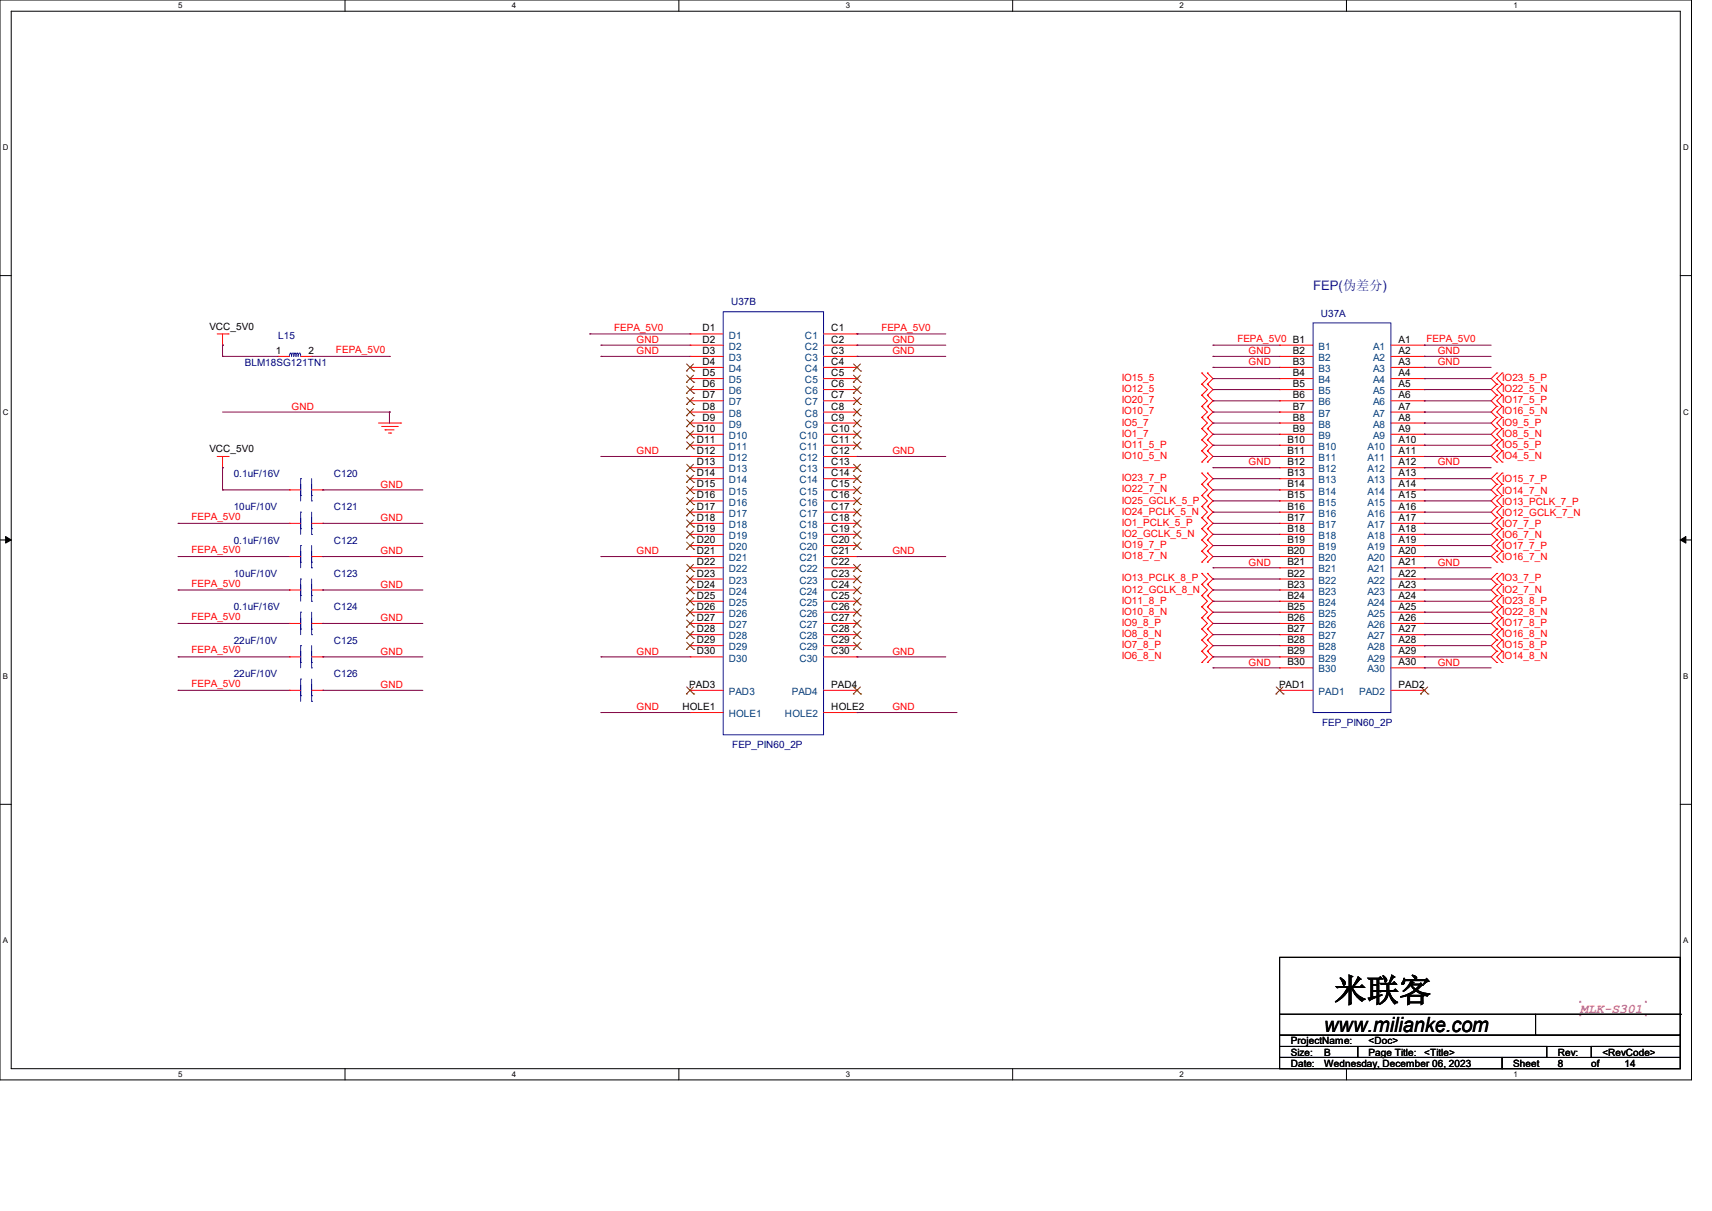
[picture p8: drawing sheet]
<svg xmlns="http://www.w3.org/2000/svg" width="297mm" height="210mm" viewBox="0 0 297 210" stroke-linecap="round" stroke-linejoin="round" font-family="sans-serif">
<defs><g id="words">
<text font-size="5.6" x="231.5" y="173.7">米联客</text>
<text font-size="3.6" x="229.7" y="178.9">www.milianke.com</text>
<text font-size="2.3" fill="#00f" x="227.8" y="50.3">FEP(伪差分)</text>
<text font-size="2.3" fill="#f0f" x="274.2" y="175.6">MLK-S301</text>
<g font-size="1.7" fill="#000080">
<text x="126.8" y="53">U37B</text>
<text x="48.3" y="58.8">L15</text>
<text x="229.1" y="54.9">U37A</text>
<text x="42.5" y="63.4">BLM18SG121TN1</text>
<text x="40.6" y="82.7">0.1uF/16V</text>
<text x="57.9" y="82.7">C120</text>
<text x="40.6" y="88.5">10uF/10V</text>
<text x="57.9" y="88.5">C121</text>
<text x="40.6" y="94.3">0.1uF/16V</text>
<text x="57.9" y="94.3">C122</text>
<text x="40.6" y="100.1">10uF/10V</text>
<text x="57.9" y="100.1">C123</text>
<text x="40.6" y="105.9">0.1uF/16V</text>
<text x="57.9" y="105.9">C124</text>
<text x="40.6" y="111.7">22uF/10V</text>
<text x="57.9" y="111.7">C125</text>
<text x="40.6" y="117.4">22uF/10V</text>
<text x="57.9" y="117.4">C126</text>
<text x="229.4" y="125.9">FEP_PIN60_2P</text>
<text x="127" y="129.8">FEP_PIN60_2P</text>
</g>
<g font-size="1.7">
<text x="36.3" y="57.2">VCC_5V0</text>
<text x="121.9" y="57.5">D1</text>
<text x="121.9" y="59.4">D2</text>
<text x="144.2" y="57.5">C1</text>
<text x="144.2" y="59.4">C2</text>
<text x="242.6" y="59.4">A1</text>
<text x="47.9" y="61.4">1</text>
<text x="53.5" y="61.4">2</text>
<text x="121.9" y="61.4">D3</text>
<text x="121.9" y="63.3">D4</text>
<text x="121.9" y="65.2">D5</text>
<text x="144.2" y="61.4">C3</text>
<text x="144.2" y="63.3">C4</text>
<text x="144.2" y="65.2">C5</text>
<text x="224.3" y="61.4">B2</text>
<text x="224.3" y="63.3">B3</text>
<text x="224.3" y="65.2">B4</text>
<text x="242.6" y="61.4">A2</text>
<text x="242.6" y="63.3">A3</text>
<text x="242.6" y="65.2">A4</text>
<text x="121.9" y="67.1">D6</text>
<text x="121.9" y="69.1">D7</text>
<text x="121.9" y="71">D8</text>
<text x="144.2" y="67.1">C6</text>
<text x="144.2" y="69.1">C7</text>
<text x="144.2" y="71">C8</text>
<text x="224.3" y="67.1">B5</text>
<text x="224.3" y="69.1">B6</text>
<text x="224.3" y="71">B7</text>
<text x="242.6" y="67.1">A5</text>
<text x="242.6" y="69.1">A6</text>
<text x="242.6" y="71">A7</text>
<text x="120.9" y="74.9">D10</text>
<text x="120.9" y="76.8">D11</text>
<text x="121.9" y="72.9">D9</text>
<text x="144.2" y="72.9">C9</text>
<text x="144.2" y="74.9">C10</text>
<text x="144.2" y="76.8">C11</text>
<text x="223.3" y="76.8">B10</text>
<text x="224.3" y="72.9">B8</text>
<text x="224.3" y="74.9">B9</text>
<text x="242.6" y="72.9">A8</text>
<text x="242.6" y="74.9">A9</text>
<text x="242.6" y="76.8">A10</text>
<text x="36.3" y="78.4">VCC_5V0</text>
<text x="120.9" y="78.7">D12</text>
<text x="120.9" y="80.7">D13</text>
<text x="120.9" y="82.6">D14</text>
<text x="144.2" y="78.7">C12</text>
<text x="144.2" y="80.7">C13</text>
<text x="144.2" y="82.6">C14</text>
<text x="223.3" y="78.7">B11</text>
<text x="223.3" y="80.7">B12</text>
<text x="223.3" y="82.6">B13</text>
<text x="242.6" y="78.7">A11</text>
<text x="242.6" y="80.7">A12</text>
<text x="242.6" y="82.6">A13</text>
<text x="120.9" y="84.5">D15</text>
<text x="120.9" y="86.4">D16</text>
<text x="120.9" y="88.4">D17</text>
<text x="144.2" y="84.5">C15</text>
<text x="144.2" y="86.4">C16</text>
<text x="144.2" y="88.4">C17</text>
<text x="223.3" y="84.5">B14</text>
<text x="223.3" y="86.4">B15</text>
<text x="223.3" y="88.4">B16</text>
<text x="242.6" y="84.5">A14</text>
<text x="242.6" y="86.4">A15</text>
<text x="242.6" y="88.4">A16</text>
<text x="120.9" y="90.3">D18</text>
<text x="120.9" y="92.2">D19</text>
<text x="120.9" y="94.2">D20</text>
<text x="144.2" y="90.3">C18</text>
<text x="144.2" y="92.2">C19</text>
<text x="144.2" y="94.2">C20</text>
<text x="223.3" y="90.3">B17</text>
<text x="223.3" y="92.2">B18</text>
<text x="223.3" y="94.2">B19</text>
<text x="242.6" y="90.3">A17</text>
<text x="242.6" y="92.2">A18</text>
<text x="242.6" y="94.2">A19</text>
<text x="120.9" y="96.1">D21</text>
<text x="120.9" y="98">D22</text>
<text x="120.9" y="100">D23</text>
<text x="120.9" y="101.9">D24</text>
<text x="144.2" y="96.1">C21</text>
<text x="144.2" y="98">C22</text>
<text x="144.2" y="100">C23</text>
<text x="144.2" y="101.9">C24</text>
<text x="223.3" y="96.1">B20</text>
<text x="223.3" y="98">B21</text>
<text x="223.3" y="100">B22</text>
<text x="223.3" y="101.9">B23</text>
<text x="242.6" y="96.1">A20</text>
<text x="242.6" y="98">A21</text>
<text x="242.6" y="100">A22</text>
<text x="242.6" y="101.9">A23</text>
<text x="120.9" y="103.8">D25</text>
<text x="120.9" y="105.7">D26</text>
<text x="120.9" y="107.7">D27</text>
<text x="144.2" y="103.8">C25</text>
<text x="144.2" y="105.7">C26</text>
<text x="144.2" y="107.7">C27</text>
<text x="223.3" y="103.8">B24</text>
<text x="223.3" y="105.7">B25</text>
<text x="223.3" y="107.7">B26</text>
<text x="242.6" y="103.8">A24</text>
<text x="242.6" y="105.7">A25</text>
<text x="242.6" y="107.7">A26</text>
<text x="120.9" y="109.6">D28</text>
<text x="120.9" y="111.5">D29</text>
<text x="120.9" y="113.5">D30</text>
<text x="144.2" y="109.6">C28</text>
<text x="144.2" y="111.5">C29</text>
<text x="144.2" y="113.5">C30</text>
<text x="223.3" y="109.6">B27</text>
<text x="223.3" y="111.5">B28</text>
<text x="223.3" y="113.5">B29</text>
<text x="242.6" y="109.6">A27</text>
<text x="242.6" y="111.5">A28</text>
<text x="242.6" y="113.5">A29</text>
<text x="119.6" y="119.3">PAD3</text>
<text x="144.2" y="119.3">PAD4</text>
<text x="221.9" y="119.3">PAD1</text>
<text x="223.3" y="115.4">B30</text>
<text x="242.6" y="115.4">A30</text>
<text x="242.6" y="119.3">PAD2</text>
<text x="118.4" y="123.1">HOLE1</text>
<text x="144.2" y="123.1">HOLE2</text>
<text x="223.9" y="185">Date:</text>
<text x="223.9" y="181.1">ProjectName:</text>
<text x="223.9" y="183.1">Size:</text>
<text x="229.7" y="183.1">B</text>
<text x="229.7" y="185">Wednesday, December 06, 2023</text>
<text x="237.4" y="183.1">Page Title:</text>
<text x="237.4" y="181.1">&lt;Doc&gt;</text>
<text x="247.1" y="183.1">&lt;Title&gt;</text>
<text x="262.5" y="185">Sheet</text>
<text x="270.2" y="183.1">Rev:</text>
<text x="270.2" y="185">8</text>
<text x="276" y="185">of</text>
<text x="278" y="183.1">&lt;RevCode&gt;</text>
<text x="281.8" y="185">14</text>
</g>
<g font-size="1.7" fill="#f00">
<text x="106.5" y="57.3">FEPA_5V0</text>
<text x="110.4" y="59.5">GND</text>
<text x="152.9" y="57.3">FEPA_5V0</text>
<text x="154.8" y="59.5">GND</text>
<text x="214.7" y="59.3">FEPA_5V0 B1</text>
<text x="247.5" y="59.3">FEPA_5V0</text>
<text x="58.3" y="61.2">FEPA_5V0</text>
<text x="110.4" y="61.4">GND</text>
<text x="154.8" y="61.4">GND</text>
<text x="216.6" y="61.4">GND</text>
<text x="216.6" y="63.3">GND</text>
<text x="249.4" y="61.4">GND</text>
<text x="249.4" y="63.3">GND</text>
<text x="50.6" y="71.1">GND</text>
<text x="194.6" y="70">IO20_7</text>
<text x="194.6" y="71.9">IO10_7</text>
<text x="194.6" y="66.1">IO15_5</text>
<text x="194.6" y="68">IO12_5</text>
<text x="260.6" y="66.1">IO23_5_P</text>
<text x="260.6" y="68">IO22_5_N</text>
<text x="260.6" y="70">IO17_5_P</text>
<text x="260.6" y="71.9">IO16_5_N</text>
<text x="194.6" y="75.7">IO1_7</text>
<text x="194.6" y="73.8">IO5_7</text>
<text x="194.6" y="77.7">IO11_5_P</text>
<text x="260.6" y="73.8">IO9_5_P</text>
<text x="260.6" y="75.7">IO8_5_N</text>
<text x="260.6" y="77.7">IO5_5_P</text>
<text x="110.4" y="78.8">GND</text>
<text x="154.8" y="78.8">GND</text>
<text x="194.6" y="79.6">IO10_5_N</text>
<text x="194.6" y="83.5">IO23_7_P</text>
<text x="216.6" y="80.7">GND</text>
<text x="249.4" y="80.7">GND</text>
<text x="260.6" y="83.6">IO15_7_P</text>
<text x="260.6" y="79.6">IO4_5_N</text>
<text x="66" y="84.6">GND</text>
<text x="194.6" y="89.3">IO24_PCLK_5_N</text>
<text x="194.6" y="87.3">IO25_GCLK_5_P</text>
<text x="194.6" y="85.4">IO22_7_N</text>
<text x="260.6" y="89.4">IO12_GCLK_7_N</text>
<text x="260.6" y="87.5">IO13_PCLK_7_P</text>
<text x="260.6" y="85.6">IO14_7_N</text>
<text x="33.2" y="90.2">FEPA_5V0</text>
<text x="33.2" y="95.9">FEPA_5V0</text>
<text x="66" y="90.4">GND</text>
<text x="194.6" y="91.2">IO1_PCLK_5_P</text>
<text x="194.6" y="93.1">IO2_GCLK_5_N</text>
<text x="194.6" y="95">IO19_7_P</text>
<text x="260.6" y="93.3">IO6_7_N</text>
<text x="260.6" y="91.4">IO7_7_P</text>
<text x="260.6" y="95.2">IO17_7_P</text>
<text x="33.2" y="101.7">FEPA_5V0</text>
<text x="66" y="96.1">GND</text>
<text x="66" y="101.9">GND</text>
<text x="110.4" y="96.1">GND</text>
<text x="154.8" y="96.1">GND</text>
<text x="194.6" y="100.8">IO13_PCLK_8_P</text>
<text x="194.6" y="97">IO18_7_N</text>
<text x="216.6" y="98.1">GND</text>
<text x="249.4" y="98.1">GND</text>
<text x="260.6" y="100.8">IO3_7_P</text>
<text x="260.6" y="97.2">IO16_7_N</text>
<text x="33.2" y="107.5">FEPA_5V0</text>
<text x="66" y="107.7">GND</text>
<text x="194.6" y="106.6">IO10_8_N</text>
<text x="194.6" y="104.7">IO11_8_P</text>
<text x="194.6" y="102.8">IO12_GCLK_8_N</text>
<text x="260.6" y="106.6">IO22_8_N</text>
<text x="260.6" y="104.7">IO23_8_P</text>
<text x="260.6" y="102.8">IO2_7_N</text>
<text x="33.2" y="113.3">FEPA_5V0</text>
<text x="66" y="113.5">GND</text>
<text x="110.4" y="113.5">GND</text>
<text x="154.8" y="113.5">GND</text>
<text x="194.6" y="112.4">IO7_8_P</text>
<text x="194.6" y="110.5">IO8_8_N</text>
<text x="194.6" y="108.6">IO9_8_P</text>
<text x="260.6" y="112.4">IO15_8_P</text>
<text x="260.6" y="110.5">IO16_8_N</text>
<text x="260.6" y="108.6">IO17_8_P</text>
<text x="33.2" y="119.1">FEPA_5V0</text>
<text x="66" y="119.3">GND</text>
<text x="194.6" y="114.3">IO6_8_N</text>
<text x="216.6" y="115.4">GND</text>
<text x="249.4" y="115.4">GND</text>
<text x="260.6" y="114.3">IO14_8_N</text>
<text x="110.4" y="123.2">GND</text>
<text x="154.8" y="123.2">GND</text>
</g>
<g font-size="1.7" fill="#004080">
<text x="126.4" y="58.7">D1</text>
<text x="139.7" y="58.7">C1</text>
<text x="126.4" y="60.7">D2</text>
<text x="126.4" y="62.6">D3</text>
<text x="126.4" y="64.5">D4</text>
<text x="139.7" y="60.7">C2</text>
<text x="139.7" y="62.6">C3</text>
<text x="139.7" y="64.5">C4</text>
<text x="228.8" y="60.7">B1</text>
<text x="228.8" y="62.6">B2</text>
<text x="228.8" y="64.5">B3</text>
<text x="238.2" y="60.7">A1</text>
<text x="238.2" y="62.6">A2</text>
<text x="238.2" y="64.5">A3</text>
<text x="126.4" y="66.5">D5</text>
<text x="126.4" y="68.4">D6</text>
<text x="126.4" y="70.3">D7</text>
<text x="139.7" y="66.5">C5</text>
<text x="139.7" y="68.4">C6</text>
<text x="139.7" y="70.3">C7</text>
<text x="228.8" y="66.5">B4</text>
<text x="228.8" y="68.4">B5</text>
<text x="228.8" y="70.3">B6</text>
<text x="238.2" y="66.5">A4</text>
<text x="238.2" y="68.4">A5</text>
<text x="238.2" y="70.3">A6</text>
<text x="126.4" y="72.3">D8</text>
<text x="126.4" y="74.2">D9</text>
<text x="126.4" y="76.1">D10</text>
<text x="138.7" y="76.1">C10</text>
<text x="139.7" y="72.3">C8</text>
<text x="139.7" y="74.2">C9</text>
<text x="228.8" y="72.3">B7</text>
<text x="228.8" y="74.2">B8</text>
<text x="228.8" y="76.1">B9</text>
<text x="238.2" y="72.3">A7</text>
<text x="238.2" y="74.2">A8</text>
<text x="238.2" y="76.1">A9</text>
<text x="126.4" y="78">D11</text>
<text x="126.4" y="80">D12</text>
<text x="126.4" y="81.9">D13</text>
<text x="126.4" y="83.8">D14</text>
<text x="138.7" y="78">C11</text>
<text x="138.7" y="80">C12</text>
<text x="138.7" y="81.9">C13</text>
<text x="138.7" y="83.8">C14</text>
<text x="228.8" y="78">B10</text>
<text x="228.8" y="80">B11</text>
<text x="228.8" y="81.9">B12</text>
<text x="228.8" y="83.8">B13</text>
<text x="237.2" y="78">A10</text>
<text x="237.2" y="80">A11</text>
<text x="237.2" y="81.9">A12</text>
<text x="237.2" y="83.8">A13</text>
<text x="126.4" y="85.8">D15</text>
<text x="126.4" y="87.7">D16</text>
<text x="126.4" y="89.6">D17</text>
<text x="138.7" y="85.8">C15</text>
<text x="138.7" y="87.7">C16</text>
<text x="138.7" y="89.6">C17</text>
<text x="228.8" y="85.8">B14</text>
<text x="228.8" y="87.7">B15</text>
<text x="228.8" y="89.6">B16</text>
<text x="237.2" y="85.8">A14</text>
<text x="237.2" y="87.7">A15</text>
<text x="237.2" y="89.6">A16</text>
<text x="126.4" y="91.6">D18</text>
<text x="126.4" y="93.5">D19</text>
<text x="126.4" y="95.4">D20</text>
<text x="138.7" y="91.6">C18</text>
<text x="138.7" y="93.5">C19</text>
<text x="138.7" y="95.4">C20</text>
<text x="228.8" y="91.6">B17</text>
<text x="228.8" y="93.5">B18</text>
<text x="228.8" y="95.4">B19</text>
<text x="237.2" y="91.6">A17</text>
<text x="237.2" y="93.5">A18</text>
<text x="237.2" y="95.4">A19</text>
<text x="126.4" y="97.3">D21</text>
<text x="126.4" y="99.3">D22</text>
<text x="126.4" y="101.2">D23</text>
<text x="138.7" y="97.3">C21</text>
<text x="138.7" y="99.3">C22</text>
<text x="138.7" y="101.2">C23</text>
<text x="228.8" y="97.3">B20</text>
<text x="228.8" y="99.3">B21</text>
<text x="228.8" y="101.2">B22</text>
<text x="237.2" y="97.3">A20</text>
<text x="237.2" y="99.3">A21</text>
<text x="237.2" y="101.2">A22</text>
<text x="126.4" y="103.1">D24</text>
<text x="126.4" y="105.1">D25</text>
<text x="126.4" y="107">D26</text>
<text x="138.7" y="103.1">C24</text>
<text x="138.7" y="105.1">C25</text>
<text x="138.7" y="107">C26</text>
<text x="228.8" y="103.1">B23</text>
<text x="228.8" y="105.1">B24</text>
<text x="228.8" y="107">B25</text>
<text x="237.2" y="103.1">A23</text>
<text x="237.2" y="105.1">A24</text>
<text x="237.2" y="107">A25</text>
<text x="126.4" y="108.9">D27</text>
<text x="126.4" y="110.9">D28</text>
<text x="126.4" y="112.8">D29</text>
<text x="138.7" y="108.9">C27</text>
<text x="138.7" y="110.9">C28</text>
<text x="138.7" y="112.8">C29</text>
<text x="228.8" y="108.9">B26</text>
<text x="228.8" y="110.9">B27</text>
<text x="228.8" y="112.8">B28</text>
<text x="237.2" y="108.9">A26</text>
<text x="237.2" y="110.9">A27</text>
<text x="237.2" y="112.8">A28</text>
<text x="126.4" y="114.7">D30</text>
<text x="138.7" y="114.7">C30</text>
<text x="228.8" y="114.7">B29</text>
<text x="228.8" y="116.6">B30</text>
<text x="237.2" y="114.7">A29</text>
<text x="237.2" y="116.6">A30</text>
<text x="126.4" y="120.5">PAD3</text>
<text x="126.4" y="124.4">HOLE1</text>
<text x="136.2" y="124.4">HOLE2</text>
<text x="137.4" y="120.5">PAD4</text>
<text x="228.8" y="120.5">PAD1</text>
<text x="235.8" y="120.5">PAD2</text>
</g>
<g font-size="1.4">
<text x="30.9" y="1.4">5</text>
<text x="88.8" y="1.4">4</text>
<text x="146.7" y="1.4">3</text>
<text x="204.6" y="1.4">2</text>
<text x="262.6" y="1.4">1</text>
<text x=".5" y="26.1">D</text>
<text x="292" y="26.1">D</text>
<text x=".5" y="71.9">C</text>
<text x="292" y="71.9">C</text>
<text x=".5" y="117.8">B</text>
<text x="292" y="117.8">B</text>
<text x=".5" y="163.6">A</text>
<text x="292" y="163.6">A</text>
<text x="30.9" y="186.8">5</text>
<text x="88.8" y="186.8">4</text>
<text x="146.7" y="186.8">3</text>
<text x="204.6" y="186.8">2</text>
<text x="262.6" y="186.8">1</text>
</g>
</g></defs>
<path d="M0 0h293.5v187.3h-293.5zM1.9 1.9h289.6v183.4h-289.6z" fill="none" stroke="#000" stroke-width=".17"/>
<g fill="#fff">
<path d="M30.9 .2h.8v1.5h-.8z"/>
<path d="M30.9 185.5h.8v1.6h-.8z"/>
</g>
<path d="M59.9 0v1.9M59.9 185.3v2" fill="none" stroke="#000" stroke-width=".17"/>
<g fill="#fff">
<path d="M88.8 .2h.8v1.5h-.8z"/>
<path d="M88.8 185.5h.8v1.6h-.8z"/>
</g>
<path d="M117.8 0v1.9M117.8 185.3v2" fill="none" stroke="#000" stroke-width=".17"/>
<g fill="#fff">
<path d="M146.7 .2h.8v1.5h-.8z"/>
<path d="M146.7 185.5h.8v1.6h-.8z"/>
</g>
<path d="M175.7 0v1.9M175.7 185.3v2" fill="none" stroke="#000" stroke-width=".17"/>
<g fill="#fff">
<path d="M204.6 .2h.8v1.5h-.8z"/>
<path d="M204.6 185.5h.8v1.6h-.8z"/>
</g>
<path d="M233.6 0v1.9M233.6 185.3v2" fill="none" stroke="#000" stroke-width=".17"/>
<g fill="#fff">
<path d="M262.6 .2h.7v1.5h-.7z"/>
<path d="M262.6 185.5h.7v1.6h-.7z"/>
<path d="M.5 24.8h1v1.6h-1z"/>
<path d="M292 24.8h1v1.6h-1z"/>
<path d="M.5 70.7h1v1.5h-1z"/>
<path d="M292 70.7h1v1.5h-1z"/>
</g>
<path d="M0 47.8h1.9M291.5 47.8h2" fill="none" stroke="#000" stroke-width=".17"/>
<g fill="#fff">
<path d="M.5 116.5h.9v1.6h-.9z"/>
<path d="M292 116.5h.9v1.6h-.9z"/>
</g>
<path d="M0 93.6h1.9M291.5 93.6h2" fill="none" stroke="#000" stroke-width=".17"/>
<path d="M1 93l.9 .6-.9 .6zM291.5 93.6l1-.6v1.2z" fill="#000" stroke="#000" stroke-width=".17"/>
<g fill="#fff">
<path d="M.5 162.4h.9v1.5h-.9z"/>
<path d="M292 162.4h.9v1.5h-.9z"/>
</g>
<path d="M0 139.5h1.9M291.5 139.5h2" fill="none" stroke="#000" stroke-width=".17"/>
<path d="M274 173.6h.3v.3h-.3zM285.4 173.6h.3v.3h-.3zM285.4 175.9h.3v.3h-.3zM274 175.9h.3v.3h-.3z" fill-rule="evenodd" fill="#f0f"/>
<g fill="none" stroke="#f00" stroke-width=".17">
<path d="M37.7 57.9h1.9M38.6 59.9h.1M38.6 57.9v2M39.6 57.9h.1M119.7 57.9h.1M119.7 59.9h.1M119.7 57.9h5.8M119.7 59.9h5.8M142.9 57.9h5.8M142.9 59.9h5.8M148.7 57.9h.1M148.7 59.9h.1"/>
<path d="M222 59.9h.1M222 59.9h5.8M241.3 59.9h5.8M247.1 59.9h.1M37.7 79.2h1.9M38.6 79.2v1.9M39.6 79.2h.1M48.3 61.8h.1M48.3 61.8h1.9M52.2 61.8h1.9M54.1 61.8h.1M65.7 73.4h3.8"/>
<path d="M66.2 74h2.7M66.8 74.5h.1M66.8 74.5h1.6M67.4 75.1h.4M67.8 75.1h.1M68.9 74h.1M69.5 73.4h.1M119.7 61.8h.1M119.7 63.7h.1M119.7 65.7h.1M119.7 67.6h.1M119.7 69.5h.1"/>
<path d="M119.7 71.5h.1M119.7 73.4h.1M119.7 75.3h.1M119.7 77.2h.1M119.7 79.2h.1M119.7 73.4h5.8M119.7 79.2h5.8M119.7 61.8h5.8M119.7 63.7h5.8M119.7 65.7h5.8M119.7 67.6h5.8M119.7 69.5h5.8"/>
<path d="M119.7 71.5h5.8M119.7 75.3h5.8M119.7 77.2h5.8M142.9 73.4h5.8M142.9 79.2h5.8M142.9 61.8h5.8M142.9 63.7h5.8M142.9 65.7h5.8M142.9 67.6h5.8M142.9 69.5h5.8M142.9 71.5h5.8M142.9 75.3h5.8"/>
<path d="M142.9 77.2h5.8M148.7 61.8h.1M148.7 63.7h.1M148.7 65.7h.1M148.7 67.6h.1M148.7 69.5h.1M148.7 71.5h.1M148.7 73.4h.1M148.7 75.3h.1M148.7 77.2h.1M148.7 79.2h.1M208.5 74.3h.1"/>
<path d="M208.5 76.3h.1M208.5 72.4h.1M208.5 68.5h.1M208.5 70.5h.1M208.5 64.7h.1M208.5 66.6h.1M208.5 78.2h.1M208.5 74.3l1 1-1 1M208.5 72.4l1 1-1 .9M208.5 68.5l1 1-1 1M208.5 70.5l1 1-1 .9M208.5 64.7l1 1-1 .9"/>
<path d="M208.5 66.6l1 1-1 .9M208.5 76.3l1 .9-1 1M208.5 78.2l1 1-1 .9M209.5 76.3h.1M209.5 74.3h.1M209.5 72.4h.1M209.5 70.5h.1M209.5 68.5h.1M209.5 66.6h.1M209.5 64.7h.1M209.5 78.2h.1M209.5 74.3l.9 1-.9 1"/>
<path d="M209.5 72.4l.9 1-.9 .9M209.5 68.5l.9 1-.9 1M209.5 70.5l.9 1-.9 .9M209.5 64.7l.9 1-.9 .9M209.5 66.6l.9 1-.9 .9M209.5 76.3l.9 .9-.9 1M209.5 78.2l.9 1-.9 .9M222 61.8h.1M222 63.7h.1M222 65.7h.1M222 67.6h.1M222 69.5h.1"/>
<path d="M222 71.5h.1M222 73.4h.1M222 75.3h.1M222 77.2h.1M222 79.2h.1M222 73.4h5.8M222 79.2h5.8M222 61.8h5.8M222 63.7h5.8M222 65.7h5.8M222 67.6h5.8M222 69.5h5.8"/>
<path d="M222 71.5h5.8M222 75.3h5.8M222 77.2h5.8M241.3 73.4h5.8M241.3 79.2h5.8M241.3 61.8h5.8M241.3 63.7h5.8M241.3 65.7h5.8M241.3 67.6h5.8M241.3 69.5h5.8M241.3 71.5h5.8M241.3 75.3h5.8"/>
<path d="M241.3 77.2h5.8M247.1 61.8h.1M247.1 63.7h.1M247.1 65.7h.1M247.1 67.6h.1M247.1 69.5h.1M247.1 71.5h.1M247.1 73.4h.1M247.1 75.3h.1M247.1 77.2h.1M247.1 79.2h.1M259.7 64.7h.1"/>
<path d="M259.7 66.6h.1M259.7 68.5h.1M259.7 72.4h.1M259.7 74.3h.1M259.7 76.3h.1M259.7 78.2h.1M259.7 70.5h.1M259.7 64.7l-1 1 1 .9M259.7 66.6l-1 1 1 .9M259.7 72.4l-1 1 1 .9M259.7 74.3l-1 1 1 1M259.7 76.3l-1 .9 1 1"/>
<path d="M259.7 78.2l-1 1 1 .9M259.7 68.5l-1 1 1 1M259.7 70.5l-1 1 1 .9M260.6 66.6h.1M260.6 64.7h.1M260.6 68.5h.1M260.6 74.3h.1M260.6 72.4h.1M260.6 76.3h.1M260.6 78.2h.1M260.6 70.5h.1M260.6 64.7l-.9 1 .9 .9"/>
<path d="M260.6 66.6l-.9 1 .9 .9M260.6 72.4l-.9 1 .9 .9M260.6 74.3l-.9 1 .9 1M260.6 76.3l-.9 .9 .9 1M260.6 78.2l-.9 1 .9 .9M260.6 68.5l-.9 1 .9 1M260.6 70.5l-.9 1 .9 .9M38.6 81.1h.1M50.2 85h.1M50.2 90.8h.1M50.2 96.5h.1M50.2 85h2"/>
<path d="M50.2 90.8h2M50.2 96.5h2M54.1 85h1.9M54.1 90.8h1.9M54.1 96.5h1.9M56 85h.1M56 90.8h.1M56 96.5h.1M119.7 81.1h.1M119.7 83h.1M119.7 85h.1M119.7 86.9h.1"/>
<path d="M119.7 88.8h.1M119.7 90.8h.1M119.7 92.7h.1M119.7 94.6h.1M119.7 96.5h.1M119.7 98.5h.1M119.7 85h5.8M119.7 90.8h5.8M119.7 81.1h5.8M119.7 83h5.8M119.7 86.9h5.8M119.7 88.8h5.8"/>
<path d="M119.7 92.7h5.8M119.7 94.6h5.8M119.7 96.5h5.8M119.7 98.5h5.8M142.9 85h5.8M142.9 90.8h5.8M142.9 81.1h5.8M142.9 83h5.8M142.9 86.9h5.8M142.9 88.8h5.8M142.9 92.7h5.8M142.9 94.6h5.8"/>
<path d="M142.9 96.5h5.8M142.9 98.5h5.8M148.7 81.1h.1M148.7 83h.1M148.7 85h.1M148.7 86.9h.1M148.7 88.8h.1M148.7 90.8h.1M148.7 92.7h.1M148.7 94.6h.1M148.7 96.5h.1M148.7 98.5h.1"/>
<path d="M208.5 99.4h.1M208.5 89.8h.1M208.5 91.7h.1M208.5 93.6h.1M208.5 87.8h.1M208.5 85.9h.1M208.5 80.1h.1M208.5 95.6h.1M208.5 97.5h.1M208.5 82h.1M208.5 84h.1M208.5 99.4l1 1-1 .9"/>
<path d="M208.5 89.8l1 1-1 .9M208.5 91.7l1 1-1 .9M208.5 87.8l1 1-1 1M208.5 85.9l1 1-1 .9M208.5 93.6l1 1-1 1M208.5 95.6l1 .9-1 1M208.5 82l1 1-1 1M208.5 84l1 1-1 .9M209.5 99.4h.1M209.5 91.7h.1M209.5 89.8h.1M209.5 93.6h.1"/>
<path d="M209.5 87.8h.1M209.5 85.9h.1M209.5 80.1h.1M209.5 95.6h.1M209.5 97.5h.1M209.5 84h.1M209.5 82h.1M209.5 99.4l.9 1-.9 .9M209.5 89.8l.9 1-.9 .9M209.5 91.7l.9 1-.9 .9M209.5 87.8l.9 1-.9 1M209.5 85.9l.9 1-.9 .9"/>
<path d="M209.5 93.6l.9 1-.9 1M209.5 95.6l.9 .9-.9 1M209.5 82l.9 1-.9 1M209.5 84l.9 1-.9 .9M222 81.1h.1M222 83h.1M222 85h.1M222 86.9h.1M222 88.8h.1M222 90.8h.1M222 92.7h.1M222 94.6h.1"/>
<path d="M222 96.5h.1M222 98.5h.1M222 85h5.8M222 90.8h5.8M222 81.1h5.8M222 83h5.8M222 86.9h5.8M222 88.8h5.8M222 92.7h5.8M222 94.6h5.8M222 96.5h5.8M222 98.5h5.8"/>
<path d="M241.3 85h5.8M241.3 90.8h5.8M241.3 81.1h5.8M241.3 83h5.8M241.3 86.9h5.8M241.3 88.8h5.8M241.3 92.7h5.8M241.3 94.6h5.8M241.3 96.5h5.8M241.3 98.5h5.8M247.1 81.1h.1M247.1 83h.1"/>
<path d="M247.1 85h.1M247.1 86.9h.1M247.1 88.8h.1M247.1 90.8h.1M247.1 92.7h.1M247.1 94.6h.1M247.1 96.5h.1M247.1 98.5h.1M259.7 99.4h.1M259.7 91.7h.1M259.7 93.6h.1M259.7 89.8h.1"/>
<path d="M259.7 87.8h.1M259.7 85.9h.1M259.7 84h.1M259.7 95.6h.1M259.7 82h.1M259.7 97.5h.1M259.7 80.1h.1M259.7 99.4l-1 1 1 .9M259.7 91.7l-1 1 1 .9M259.7 89.8l-1 1 1 .9M259.7 87.8l-1 1 1 1M259.7 85.9l-1 1 1 .9"/>
<path d="M259.7 84l-1 1 1 .9M259.7 93.6l-1 1 1 1M259.7 82l-1 1 1 1M259.7 95.6l-1 .9 1 1M260.6 99.4h.1M260.6 93.6h.1M260.6 91.7h.1M260.6 89.8h.1M260.6 87.8h.1M260.6 85.9h.1M260.6 84h.1M260.6 95.6h.1"/>
<path d="M260.6 82h.1M260.6 97.5h.1M260.6 80.1h.1M260.6 99.4l-.9 1 .9 .9M260.6 91.7l-.9 1 .9 .9M260.6 89.8l-.9 1 .9 .9M260.6 87.8l-.9 1 .9 1M260.6 85.9l-.9 1 .9 .9M260.6 84l-.9 1 .9 .9M260.6 93.6l-.9 1 .9 1M260.6 82l-.9 1 .9 1M260.6 95.6l-.9 .9 .9 1"/>
<path d="M50.2 119.7h.1M50.2 108.1h.1M50.2 113.9h.1M50.2 102.3h.1M50.2 119.7h2M50.2 108.1h2M50.2 113.9h2M50.2 102.3h2M54.1 119.7h1.9M54.1 108.1h1.9M54.1 113.9h1.9M54.1 102.3h1.9"/>
<path d="M56 119.7h.1M56 108.1h.1M56 113.9h.1M56 102.3h.1M119.7 100.4h.1M119.7 102.3h.1M119.7 104.3h.1M119.7 106.2h.1M119.7 108.1h.1M119.7 110.1h.1M119.7 112h.1M119.7 113.9h.1"/>
<path d="M119.7 119.7h.1M119.7 119.7h5.8M119.7 108.1h5.8M119.7 113.9h5.8M119.7 100.4h5.8M119.7 102.3h5.8M119.7 104.3h5.8M119.7 106.2h5.8M119.7 110.1h5.8M119.7 112h5.8M142.9 119.7h5.8M142.9 108.1h5.8"/>
<path d="M142.9 113.9h5.8M142.9 100.4h5.8M142.9 102.3h5.8M142.9 104.3h5.8M142.9 106.2h5.8M142.9 110.1h5.8M142.9 112h5.8M148.7 100.4h.1M148.7 102.3h.1M148.7 104.3h.1M148.7 106.2h.1M148.7 108.1h.1"/>
<path d="M148.7 110.1h.1M148.7 112h.1M148.7 113.9h.1M148.7 119.7h.1M208.5 112.9h.1M208.5 114.9h.1M208.5 111h.1M208.5 109.1h.1M208.5 107.1h.1M208.5 105.2h.1M208.5 103.3h.1M208.5 101.3h.1"/>
<path d="M208.5 112.9l1 1-1 1M208.5 111l1 1-1 .9M208.5 109.1l1 1-1 .9M208.5 107.1l1 1-1 1M208.5 105.2l1 1-1 .9M208.5 103.3l1 1-1 .9M208.5 101.3l1 1-1 1M209.5 114.9h.1M209.5 112.9h.1M209.5 111h.1M209.5 109.1h.1M209.5 107.1h.1"/>
<path d="M209.5 105.2h.1M209.5 103.3h.1M209.5 101.3h.1M209.5 112.9l.9 1-.9 1M209.5 111l.9 1-.9 .9M209.5 109.1l.9 1-.9 .9M209.5 107.1l.9 1-.9 1M209.5 105.2l.9 1-.9 .9M209.5 103.3l.9 1-.9 .9M209.5 101.3l.9 1-.9 1M222 100.4h.1M222 102.3h.1"/>
<path d="M222 104.3h.1M222 106.2h.1M222 108.1h.1M222 110.1h.1M222 112h.1M222 113.9h.1M222 115.8h.1M222 119.7h.1M222 119.7h5.8M222 108.1h5.8M222 113.9h5.8M222 100.4h5.8"/>
<path d="M222 102.3h5.8M222 104.3h5.8M222 106.2h5.8M222 110.1h5.8M222 112h5.8M222 115.8h5.8M241.3 119.7h5.8M241.3 108.1h5.8M241.3 113.9h5.8M241.3 100.4h5.8M241.3 102.3h5.8M241.3 104.3h5.8"/>
<path d="M241.3 106.2h5.8M241.3 110.1h5.8M241.3 112h5.8M241.3 115.8h5.8M247.1 100.4h.1M247.1 102.3h.1M247.1 104.3h.1M247.1 106.2h.1M247.1 108.1h.1M247.1 110.1h.1M247.1 112h.1M247.1 113.9h.1"/>
<path d="M247.1 115.8h.1M247.1 119.7h.1M259.7 112.9h.1M259.7 114.9h.1M259.7 111h.1M259.7 109.1h.1M259.7 107.1h.1M259.7 105.2h.1M259.7 103.3h.1M259.7 101.3h.1M259.7 112.9l-1 1 1 1M259.7 111l-1 1 1 .9"/>
<path d="M259.7 109.1l-1 1 1 .9M259.7 107.1l-1 1 1 1M259.7 105.2l-1 1 1 .9M259.7 103.3l-1 1 1 .9M259.7 101.3l-1 1 1 1M260.6 114.9h.1M260.6 112.9h.1M260.6 111h.1M260.6 109.1h.1M260.6 107.1h.1M260.6 105.2h.1M260.6 103.3h.1"/>
<path d="M260.6 101.3h.1M260.6 112.9l-.9 1 .9 1M260.6 111l-.9 1 .9 .9M260.6 109.1l-.9 1 .9 .9M260.6 107.1l-.9 1 .9 1M260.6 105.2l-.9 1 .9 .9M260.6 103.3l-.9 1 .9 .9M260.6 101.3l-.9 1 .9 1M119.7 123.6h.1M119.7 123.6h5.8M142.9 123.6h5.8M148.7 123.6h.1"/>
</g>
<path d="M222 166h69.5v13.5h-69.5zM222 179.5h69.5v2h-69.5zM222 175.9h69.5M266.4 179.5h.1M266.4 175.9v3.6M291.5 175.9h.1M222 181.5h13.5v1.9h-13.5zM222 183.4h38.6v1.9h-38.6zM235.5 181.5h32.9v1.9h-32.9zM260.6 183.4h30.9v1.9h-30.9zM276.1 181.5h15.4v1.9h-15.4z" fill="none" stroke="#000" stroke-width=".17"/>
<g fill="none" stroke="#00f" stroke-width=".17">
<path d="M125.5 54.1h17.4v73.3h-17.4zM227.8 56h13.5v67.6h-13.5zM50.2 61.8v-.3l.3-.3 .1 .6v-.3l.2-.3 .2 .6v-.3l.2-.3 .2 .6v-.3l.2-.3 .1 .6 .1-.3 .2-.3 .2 .6M52.2 85.9h.1M52.2 83h.1M52.2 91.7h.1M52.2 88.8h.1M52.2 97.5h.1M52.2 94.6h.1M52.2 83v3.9M52.2 88.8v3.9M52.2 94.6v3.9"/>
<path d="M54.1 85.9h.1M54.1 86.9h.1M54.1 91.7h.1M54.1 92.7h.1M54.1 97.5h.1M54.1 98.5h.1M54.1 83v3.9M54.1 88.8v3.9M54.1 94.6v3.9M52.2 117.8h.1M52.2 109.1h.1M52.2 106.2h.1"/>
<path d="M52.2 114.9h.1M52.2 112h.1M52.2 103.3h.1M52.2 100.4h.1M52.2 100.4v3.9M52.2 106.2v3.9M52.2 112v3.8M52.2 117.8v3.8M54.1 109.1h.1M54.1 110.1h.1M54.1 114.9h.1M54.1 115.8h.1"/>
<path d="M54.1 103.3h.1M54.1 104.3h.1M54.1 100.4v3.9M54.1 106.2v3.9M54.1 112v3.8M54.1 117.8v3.8M52.2 120.6h.1M54.1 120.6h.1M54.1 121.6h.1"/>
</g>
<g fill="none" stroke="#804000" stroke-width=".17">
<path d="M119.1 64.3h.1M119.1 66.3h.1M119.1 68.2h.1M119.1 70.1h.1M119.1 72.1h.1M119.1 74h.1M119.1 75.9h.1M119.1 77.9h.1M119.1 63.1l1.3 1.2M119.1 65.1l1.3 1.2M119.1 67l1.3 1.2M119.1 68.9l1.3 1.2"/>
<path d="M119.1 70.9l1.3 1.2M119.1 72.8l1.3 1.2M119.1 74.7l1.3 1.2M119.1 76.6l1.3 1.3M120.3 63.1l-1.2 1.2M120.3 65.1l-1.2 1.2M120.3 67l-1.2 1.2M120.3 68.9l-1.2 1.2M120.3 70.9l-1.2 1.2M120.3 72.8l-1.2 1.2M120.3 74.7l-1.2 1.2M120.3 76.6l-1.2 1.3"/>
<path d="M120.4 64.3h.1M120.4 66.3h.1M120.4 68.2h.1M120.4 70.1h.1M120.4 72.1h.1M120.4 74h.1M120.4 75.9h.1M120.4 77.9h.1M148 64.3h.1M148 66.3h.1M148 68.2h.1M148 70.1h.1"/>
<path d="M148 72.1h.1M148 74h.1M148 75.9h.1M148 77.9h.1M148.1 63.1l1.2 1.2M148.1 65.1l1.2 1.2M148.1 67l1.2 1.2M148.1 68.9l1.2 1.2M148.1 70.9l1.2 1.2M148.1 72.8l1.2 1.2M148.1 74.7l1.2 1.2M148.1 76.6l1.2 1.3"/>
<path d="M149.3 63.1l-1.3 1.2M149.3 68.9l-1.3 1.2M149.3 70.9l-1.3 1.2M149.3 72.8l-1.3 1.2M149.3 74.7l-1.3 1.2M149.3 76.6l-1.3 1.3M149.3 65.1l-1.3 1.2M149.3 67l-1.3 1.2M149.3 64.3h.1M149.3 66.3h.1M149.3 68.2h.1M149.3 70.1h.1"/>
<path d="M149.3 72.1h.1M149.3 74h.1M149.3 75.9h.1M149.3 77.9h.1M119.1 81.7h.1M119.1 83.7h.1M119.1 85.6h.1M119.1 87.5h.1M119.1 89.5h.1M119.1 91.4h.1M119.1 93.3h.1M119.1 95.2h.1"/>
<path d="M119.1 99.1h.1M119.1 80.5l1.3 1.2M119.1 82.4l1.3 1.3M119.1 84.4l1.3 1.2M119.1 86.3l1.3 1.2M119.1 88.2l1.3 1.3M119.1 90.2l1.3 1.2M119.1 92.1l1.3 1.2M119.1 94l1.3 1.2M119.1 97.9l1.3 1.2M119.1 99.8l1.3 1.2M120.3 80.5l-1.2 1.2"/>
<path d="M120.3 82.4l-1.2 1.3M120.3 84.4l-1.2 1.2M120.3 86.3l-1.2 1.2M120.3 88.2l-1.2 1.3M120.3 90.2l-1.2 1.2M120.3 92.1l-1.2 1.2M120.3 94l-1.2 1.2M120.3 97.9l-1.2 1.2M120.3 99.8l-1.2 1.2M120.4 81.7h.1M120.4 83.7h.1M120.4 85.6h.1"/>
<path d="M120.4 87.5h.1M120.4 89.5h.1M120.4 91.4h.1M120.4 93.3h.1M120.4 95.2h.1M120.4 99.1h.1M148 81.7h.1M148 83.7h.1M148 85.6h.1M148 87.5h.1M148 89.5h.1M148 91.4h.1"/>
<path d="M148 93.3h.1M148 95.2h.1M148 99.1h.1M148.1 80.5l1.2 1.2M148.1 82.4l1.2 1.3M148.1 84.4l1.2 1.2M148.1 86.3l1.2 1.2M148.1 88.2l1.2 1.3M148.1 90.2l1.2 1.2M148.1 92.1l1.2 1.2M148.1 94l1.2 1.2M148.1 97.9l1.2 1.2"/>
<path d="M148.1 99.8l1.2 1.2M149.3 80.5l-1.3 1.2M149.3 90.2l-1.3 1.2M149.3 82.4l-1.3 1.3M149.3 84.4l-1.3 1.2M149.3 86.3l-1.3 1.2M149.3 88.2l-1.3 1.3M149.3 92.1l-1.3 1.2M149.3 94l-1.3 1.2M149.3 97.9l-1.3 1.2M149.3 99.8l-1.3 1.2M149.3 81.7h.1"/>
<path d="M149.3 83.7h.1M149.3 85.6h.1M149.3 87.5h.1M149.3 89.5h.1M149.3 91.4h.1M149.3 93.3h.1M149.3 95.2h.1M149.3 99.1h.1M119.1 101h.1M119.1 103h.1M119.1 104.9h.1M119.1 106.8h.1"/>
<path d="M119.1 108.8h.1M119.1 110.7h.1M119.1 112.6h.1M119.1 101.7l1.3 1.3M119.1 103.7l1.3 1.2M119.1 105.6l1.3 1.2M119.1 107.5l1.3 1.3M119.1 109.5l1.3 1.2M119.1 111.4l1.3 1.2M119.1 119.1l1.3 1.3M120.3 101.7l-1.2 1.3M120.3 103.7l-1.2 1.2"/>
<path d="M120.3 105.6l-1.2 1.2M120.3 107.5l-1.2 1.3M120.3 109.5l-1.2 1.2M120.3 111.4l-1.2 1.2M120.3 119.1l-1.2 1.3M120.4 101h.1M120.4 103h.1M120.4 104.9h.1M120.4 106.8h.1M120.4 108.8h.1M120.4 110.7h.1M120.4 112.6h.1"/>
<path d="M148 101h.1M148 103h.1M148 104.9h.1M148 106.8h.1M148 108.8h.1M148 110.7h.1M148 112.6h.1M148.1 101.7l1.2 1.3M148.1 103.7l1.2 1.2M148.1 105.6l1.2 1.2M148.1 107.5l1.2 1.3M148.1 109.5l1.2 1.2"/>
<path d="M148.1 111.4l1.2 1.2M148.1 119.1l1.2 1.3M149.3 101.7l-1.3 1.3M149.3 103.7l-1.3 1.2M149.3 105.6l-1.3 1.2M149.3 107.5l-1.3 1.3M149.3 109.5l-1.3 1.2M149.3 111.4l-1.3 1.2M149.3 119.1l-1.3 1.3M149.3 101h.1M149.3 103h.1M149.3 104.9h.1"/>
<path d="M149.3 106.8h.1M149.3 108.8h.1M149.3 110.7h.1M149.3 112.6h.1M221.4 119.1l1.2 1.3M222.6 119.1l-1.2 1.3M246.5 119.1l1.2 1.3M247.7 119.1l-1.2 1.3M119.1 120.4h.1M120.4 120.4h.1M148 120.4h.1M149.3 120.4h.1"/>
<path d="M221.4 120.4h.1M222.6 120.4h.1M246.5 120.4h.1M247.7 120.4h.1"/>
</g>
<g fill="none" stroke="#800040" stroke-width=".17">
<path d="M38.6 59.9h.1M38.6 59.9v1.9M102.3 57.9h.1M102.3 57.9h17.4M104.3 59.9h.1M104.3 59.9h15.4M148.7 59.9h.1M148.7 57.9h.1M148.7 59.9h15.4M148.7 57.9h15.4M210.4 59.9h.1M210.4 59.9h11.6"/>
<path d="M247.1 59.9h.1M247.1 59.9h11.6M38.6 61.8h.1M38.6 61.8h9.7M38.6 71.5h29M54.1 61.8h13.5M67.6 71.5h.1M67.6 61.8h.1M67.6 71.5v1.9M104.3 79.2h.1M104.3 61.8h.1M104.3 61.8h15.4"/>
<path d="M104.3 79.2h15.4M148.7 61.8h.1M148.7 79.2h.1M148.7 61.8h15.4M148.7 79.2h15.4M210.4 61.8h.1M210.4 63.7h.1M210.4 65.7h.1M210.4 67.6h.1M210.4 69.5h.1M210.4 71.5h.1M210.4 73.4h.1"/>
<path d="M210.4 75.3h.1M210.4 79.2h.1M210.4 77.2h.1M210.4 61.8h11.6M210.4 79.2h11.6M210.4 63.7h11.6M210.4 71.5h11.6M210.4 65.7h11.6M210.4 67.6h11.6M210.4 69.5h11.6M210.4 73.4h11.6M210.4 75.3h11.6"/>
<path d="M210.4 77.2h11.6M247.1 61.8h.1M247.1 63.7h.1M247.1 65.7h.1M247.1 67.6h.1M247.1 69.5h.1M247.1 71.5h.1M247.1 73.4h.1M247.1 75.3h.1M247.1 79.2h.1M247.1 77.2h.1M247.1 61.8h11.6"/>
<path d="M247.1 79.2h11.6M247.1 63.7h11.6M247.1 71.5h11.6M247.1 65.7h11.6M247.1 67.6h11.6M247.1 69.5h11.6M247.1 73.4h11.6M247.1 75.3h11.6M247.1 77.2h11.6M30.9 90.8h.1M30.9 96.5h.1M30.9 96.5h19.3"/>
<path d="M30.9 90.8h19.3M38.6 81.1h.1M38.6 85h.1M38.6 85h11.6M38.6 81.1v3.9M56 96.5h.1M56 90.8h.1M56 85h.1M56 96.5h17.4M56 90.8h17.4M56 85h17.4M104.3 96.5h.1"/>
<path d="M104.3 96.5h15.4M148.7 96.5h.1M148.7 96.5h15.4M210.4 98.5h.1M210.4 81.1h.1M210.4 83h.1M210.4 85h.1M210.4 86.9h.1M210.4 88.8h.1M210.4 90.8h.1M210.4 92.7h.1M210.4 96.5h.1"/>
<path d="M210.4 94.6h.1M210.4 96.5h11.6M210.4 98.5h11.6M210.4 81.1h11.6M210.4 90.8h11.6M210.4 85h11.6M210.4 83h11.6M210.4 86.9h11.6M210.4 88.8h11.6M210.4 92.7h11.6M210.4 94.6h11.6M247.1 81.1h.1"/>
<path d="M247.1 98.5h.1M247.1 83h.1M247.1 85h.1M247.1 86.9h.1M247.1 88.8h.1M247.1 90.8h.1M247.1 92.7h.1M247.1 96.5h.1M247.1 94.6h.1M247.1 96.5h11.6M247.1 98.5h11.6M247.1 81.1h11.6"/>
<path d="M247.1 90.8h11.6M247.1 85h11.6M247.1 83h11.6M247.1 86.9h11.6M247.1 88.8h11.6M247.1 92.7h11.6M247.1 94.6h11.6M30.9 102.3h.1M30.9 108.1h.1M30.9 113.9h.1M30.9 119.7h.1M30.9 113.9h19.3"/>
<path d="M30.9 102.3h19.3M30.9 108.1h19.3M30.9 119.7h19.3M56 102.3h.1M56 108.1h.1M56 113.9h.1M56 119.7h.1M56 113.9h17.4M56 102.3h17.4M56 108.1h17.4M56 119.7h17.4M104.3 113.9h.1"/>
<path d="M104.3 113.9h15.4M148.7 113.9h.1M148.7 113.9h15.4M210.4 115.8h.1M210.4 100.4h.1M210.4 102.3h.1M210.4 104.3h.1M210.4 106.2h.1M210.4 108.1h.1M210.4 110.1h.1M210.4 113.9h.1M210.4 112h.1"/>
<path d="M210.4 113.9h11.6M210.4 115.8h11.6M210.4 102.3h11.6M210.4 108.1h11.6M210.4 100.4h11.6M210.4 104.3h11.6M210.4 106.2h11.6M210.4 110.1h11.6M210.4 112h11.6M247.1 115.8h.1M247.1 100.4h.1M247.1 102.3h.1"/>
<path d="M247.1 104.3h.1M247.1 106.2h.1M247.1 108.1h.1M247.1 110.1h.1M247.1 113.9h.1M247.1 112h.1M247.1 113.9h11.6M247.1 115.8h11.6M247.1 102.3h11.6M247.1 108.1h11.6M247.1 100.4h11.6M247.1 104.3h11.6"/>
<path d="M247.1 106.2h11.6M247.1 110.1h11.6M247.1 112h11.6M104.3 123.6h.1M104.3 123.6h15.4M148.7 123.6h.1M148.7 123.6h17.3"/>
</g>
<use href="#words"/>
</svg>
